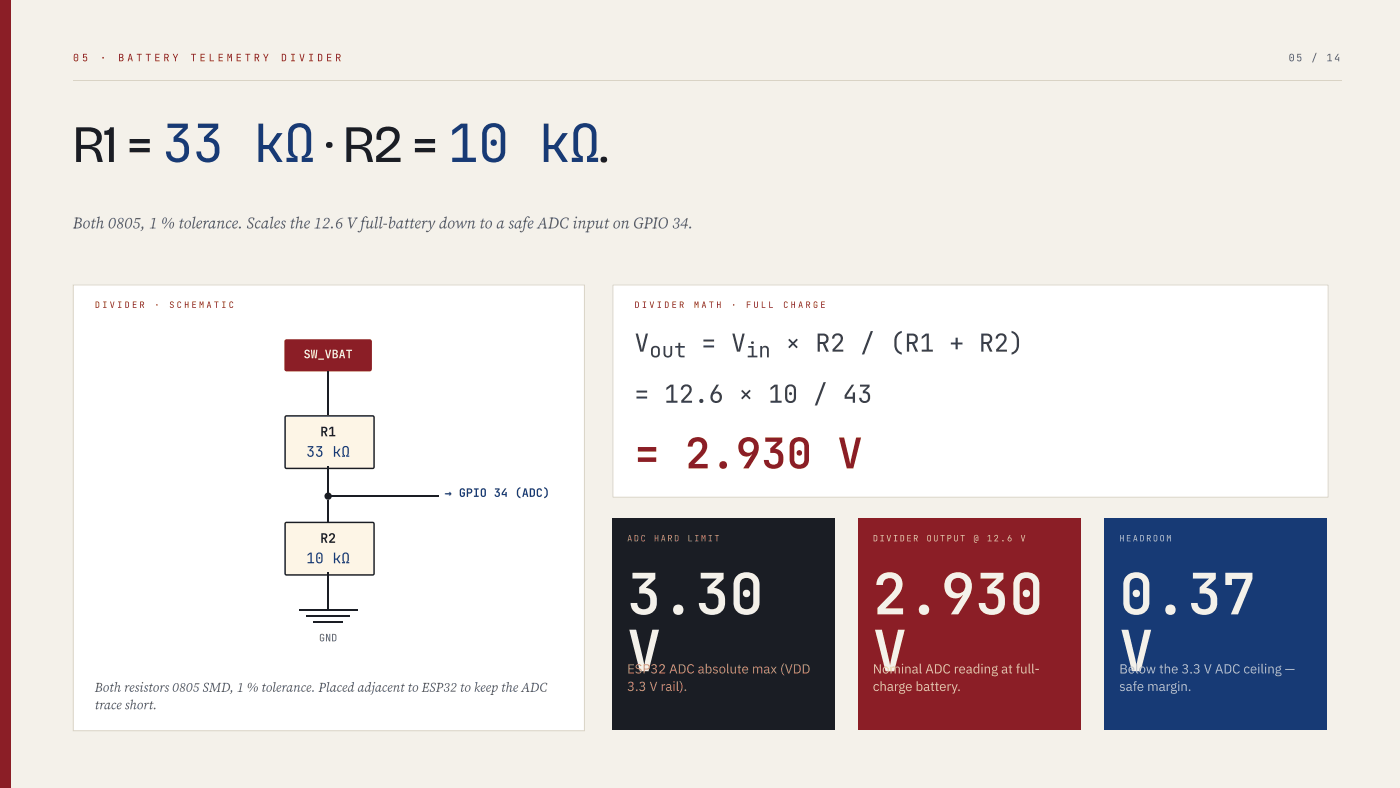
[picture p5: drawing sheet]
<svg xmlns="http://www.w3.org/2000/svg" width="508mm" height="286mm" viewBox="0 0 508 286" stroke-linecap="round" stroke-linejoin="round" font-family="sans-serif">
<defs><g id="words">
<g font-size="20.6" fill="#f4f1ea">
<text x="227.5" y="222.8">3.30</text>
<text x="316.7" y="222.8">2.930</text>
<text x="406.1" y="222.8">0.37</text>
<text x="227.5" y="243.4">V</text>
<text x="316.7" y="243.4">V</text>
<text x="406.1" y="243.4">V</text>
</g>
<text font-size="19" fill="#1a1d24" x="26.5" y="58.7">R1 = 33 kΩ · R2 = 10 kΩ.</text>
<text font-size="15.3" fill="#8b1e26" x="230.2" y="169.9">= 2.930 V</text>
<g font-size="9" fill="#3a3f4a">
<text x="230.2" y="127.5">V</text>
<text x="254.5" y="127.5">= V</text>
<text x="285.1" y="127.5">× R2 / (R1 + R2)</text>
<text x="230.2" y="146.1">= 12.6 × 10 / 43</text>
</g>
<g font-size="7.5" fill="#3a3f4a">
<text x="235.6" y="129.6">out</text>
<text x="270.7" y="129.6">in</text>
</g>
<text font-size="5.8" fill="#5a5f6a" x="26.5" y="82.8">Both 0805, 1 % tolerance. Scales the 12.6 Vfull-batterydown to a safe ADC input on GPIO 34.</text>
<g font-size="5.3" fill="#173a75">
<text x="111.1" y="165.6">33 kΩ</text>
<text x="111.1" y="204.3">10 kΩ</text>
</g>
<g font-size="4.8" fill="#1a1d24">
<text x="116.2" y="158.2">R1</text>
<text x="116.2" y="196.9">R2</text>
</g>
<g font-size="4.8" fill="#c9a961">
<text x="227.5" y="244.2">ESP32 ADC absolute max (VDD</text>
<text x="227.5" y="250.6">3.3 V rail).</text>
</g>
<g font-size="4.8" fill="#f4d29a">
<text x="316.7" y="244.2">Nominal ADC reading at full-</text>
<text x="316.7" y="250.6">charge battery.</text>
</g>
<g font-size="4.8" fill="#a9c1e6">
<text x="406.1" y="244.2">Below the 3.3 V ADC ceiling —</text>
<text x="406.1" y="250.6">safe margin.</text>
</g>
<g font-size="4.8" fill="#5a5f6a">
<text x="34.4" y="250.8">Both resistors 0805 SMD, 1 % tolerance. Placed adjacent to ESP32 to keepthe ADC</text>
<text x="34.4" y="257.2">trace short.</text>
</g>
<text font-size="4.2" fill="#f4f1ea" x="110.2" y="129.9">SW_VBAT</text>
<text font-size="4.2" fill="#173a75" x="161.4" y="180.2">→ GPIO 34 (ADC)</text>
<g font-size="3.7" fill="#8b1e26">
<text x="26.5" y="22.2">0</text>
<text x="29.7" y="22.2">5</text>
<text x="36.3" y="22.2">·</text>
<text x="42.9" y="22.2">B A T T E R Y</text>
<text x="69.1" y="22.2">T E L E M E T R Y</text>
<text x="101.9" y="22.2">D I V I D E R</text>
</g>
<g font-size="3.7" fill="#5a5f6a">
<text x="467.6" y="22.2">05</text>
<text x="475.8" y="22.2">/</text>
<text x="481.3" y="22.2">14</text>
<text x="115.7" y="232.6">GND</text>
</g>
<g font-size="3.2" fill="#8b1e26">
<text x="34.4" y="111.7">D I V I D E R</text>
<text x="56" y="111.7">·</text>
<text x="61.4" y="111.7">S C H E M A T I C</text>
<text x="230.2" y="111.7">D I V I D E R</text>
<text x="251.8" y="111.7">M A T H</text>
<text x="265.3" y="111.7">·</text>
<text x="270.7" y="111.7">F U L L</text>
<text x="284.2" y="111.7">C H A R G E</text>
</g>
<g font-size="3.2" fill="#c9a961">
<text x="227.5" y="196.3">ADC</text>
<text x="237.3" y="196.3">HARD</text>
<text x="249.4" y="196.3">LIMIT</text>
</g>
<g font-size="3.2" fill="#f4d29a">
<text x="316.7" y="196.3">DIVIDER</text>
<text x="336.2" y="196.3">OUTPUT</text>
<text x="353.2" y="196.3">@</text>
<text x="358.1" y="196.3">12.6</text>
<text x="370.3" y="196.3">V</text>
</g>
<text font-size="3.2" fill="#a9c1e6" x="406.1" y="196.3">HEADROOM</text>
</g></defs>
<path d="M0 0h508v285.7h-508z" fill="#f4f1ea"/>
<path d="M0 0h3.7v285.7h-3.7z" fill="#8b1e26"/>
<path d="M26.5 29.2h460.3" fill="none" stroke="#d9d3c5" stroke-width=".36"/>
<path d="M26.5 103.2h185.7v161.9h-185.7z" fill="#fff"/>
<path d="M26.6 103.3h185.5v161.7h-185.5z" fill="none" stroke="#d9d3c5" stroke-width=".36"/>
<path d="M103.4 123.3l.6-.3 30.4 .1 .5 .7v10.4l-.8 .5-30.4-.1-.5-.7v-10.1z" fill="#8b1e26"/>
<path d="M103.6 151l31.9-.1 .2 .4-.1 18.3-.4 .3-31.5-.1-.2-.5z" fill="#fdf5e6"/>
<path d="M103.6 151l31.9-.1 .2 .4-.1 18.3-.4 .3-31.5-.1-.2-.5z" fill="none" stroke="#1a1d24" stroke-width=".53"/>
<path d="M103.6 189.6l31.9-.1 .2 .5-.1 18.3-.4 .2-31.5-.1-.2-.4z" fill="#fdf5e6"/>
<path d="M103.6 189.6l31.9-.1 .2 .5-.1 18.3-.4 .2-31.5-.1-.2-.4z" fill="none" stroke="#1a1d24" stroke-width=".53"/>
<path d="M222.2 103.2h259.9v77.2h-259.9z" fill="#fff"/>
<path d="M222.4 103.3h259.5v77h-259.5z" fill="none" stroke="#d9d3c5" stroke-width=".36"/>
<path d="M222.2 187.9h80.7v76.7h-80.7z" fill="#1a1d24"/>
<path d="M311.4 187.9h80.7v76.7h-80.7z" fill="#8b1e26"/>
<path d="M400.8 187.9h80.7v76.7h-80.7z" fill="#173a75"/>
<g fill="#1a1d24">
<path d="M118.8 134.7h.5v15.8h-.5z"/>
<path d="M118.8 169.1h.5v10.6h-.5z"/>
<path d="M119.3 179.7h39.7v.5h-39.7z"/>
<path d="M118.8 181.2h.5v8h-.5z"/>
<path d="M118.8 207.7h.5v13.2h-.5z"/>
<path d="M108.5 220.9h21.1v.6h-21.1z"/>
<path d="M111.1 223h15.9v.6h-15.9z"/>
<path d="M113.8 225.2h10.6v.5h-10.6z"/>
<circle cx="119.1" cy="179.9" r="1.32"/>
</g>
<use href="#words"/>
</svg>
